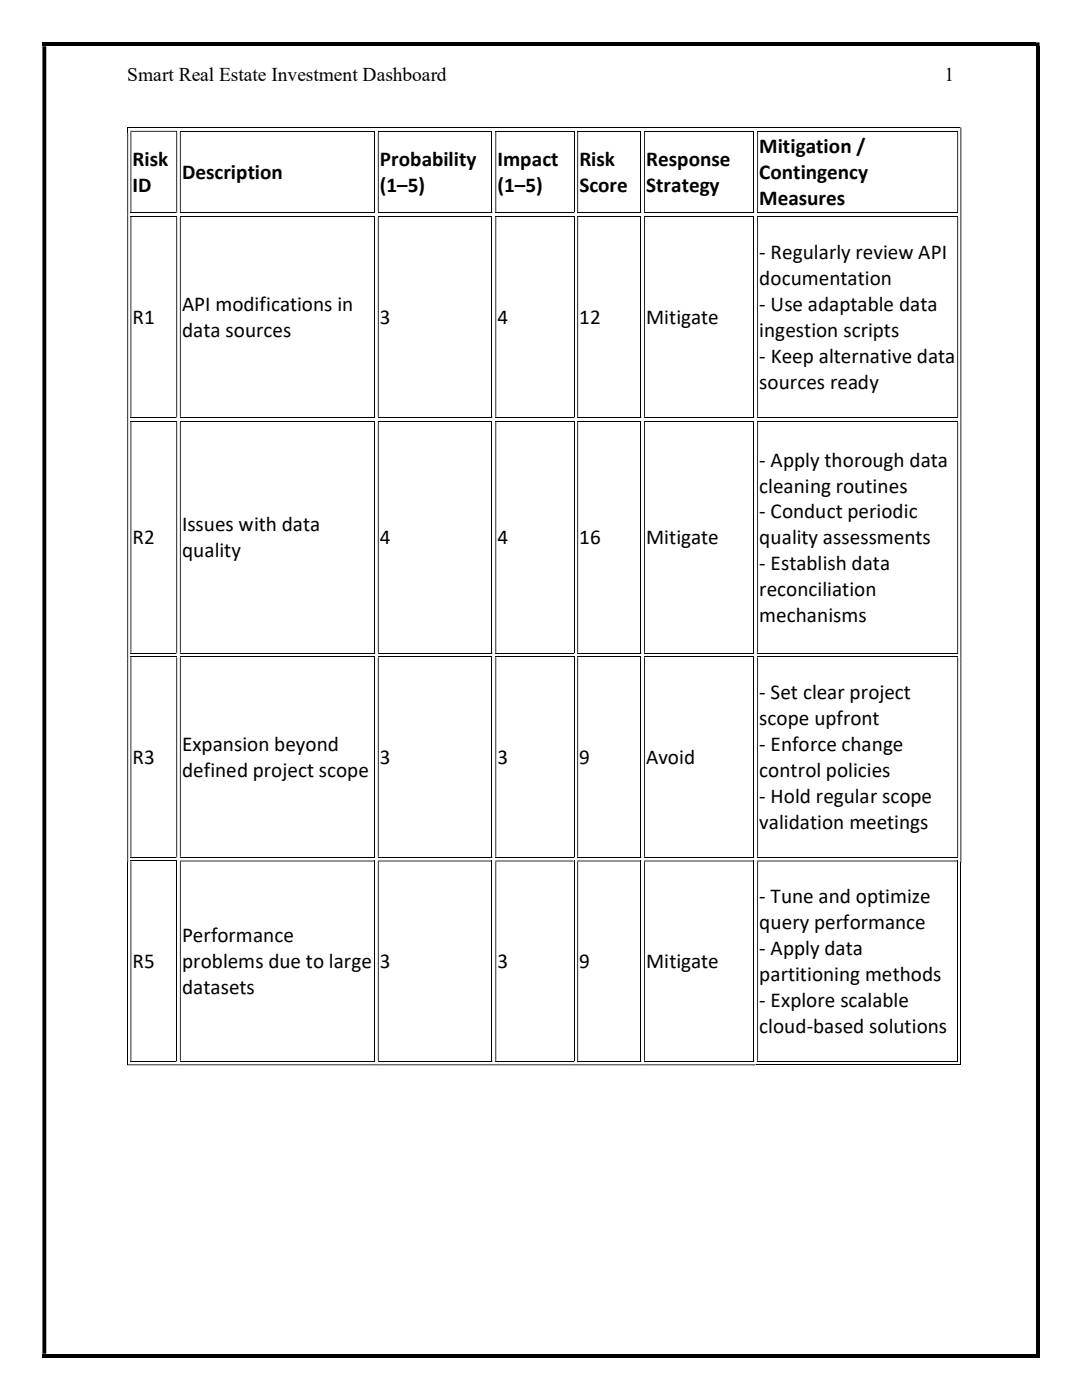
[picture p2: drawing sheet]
<svg xmlns="http://www.w3.org/2000/svg" width="216mm" height="279mm" viewBox="0 0 216 279" stroke-linecap="round" stroke-linejoin="round" font-family="sans-serif">
<defs><g id="words">
<g font-size="4.2" fill="#00000a">
<text x="26.5" y="33.1">Risk</text>
<text x="36.3" y="35.7">Description</text>
<text x="75.8" y="33.1">Probability</text>
<text x="99.3" y="33.1">Impact</text>
<text x="115.6" y="33.1">Risk</text>
<text x="128.9" y="33.1">Response</text>
<text x="151.5" y="30.6">Mitigation /</text>
<text x="151.5" y="35.7">Contingency</text>
<text x="26.5" y="38.3">ID</text>
<text x="75.8" y="38.3">(1–5)</text>
<text x="99.3" y="38.3">(1–5)</text>
<text x="115.6" y="38.3">Score</text>
<text x="128.9" y="38.3">Strategy</text>
<text x="151.5" y="40.9">Measures</text>
<text x="151.5" y="51.7">- Regularly review API</text>
<text x="151.5" y="56.9">documentation</text>
<text x="26.5" y="64.6">R1</text>
<text x="36.3" y="62.1">API modifications in</text>
<text x="75.8" y="64.6">3</text>
<text x="99.3" y="64.6">4</text>
<text x="115.6" y="64.6">12</text>
<text x="128.9" y="64.6">Mitigate</text>
<text x="151.5" y="62.1">- Use adaptable data</text>
<text x="36.3" y="67.2">data sources</text>
<text x="151.5" y="67.2">ingestion scripts</text>
<text x="151.5" y="72.4">- Keep alternative data</text>
<text x="151.5" y="77.6">sources ready</text>
<text x="151.5" y="93.1">- Apply thorough data</text>
<text x="151.5" y="98.3">cleaning routines</text>
<text x="36.3" y="106">Issues with data</text>
<text x="151.5" y="103.5">- Conduct periodic</text>
<text x="26.5" y="108.6">R2</text>
<text x="36.3" y="111.2">quality</text>
<text x="75.8" y="108.6">4</text>
<text x="99.3" y="108.6">4</text>
<text x="115.6" y="108.6">16</text>
<text x="128.9" y="108.6">Mitigate</text>
<text x="151.5" y="108.6">quality assessments</text>
<text x="151.5" y="113.8">- Establish data</text>
<text x="151.5" y="119">reconciliation</text>
<text x="151.5" y="124.1">mechanisms</text>
<text x="151.5" y="139.6">- Set clear project</text>
<text x="36.3" y="149.9">Expansion beyond</text>
<text x="151.5" y="144.8">scope upfront</text>
<text x="151.5" y="149.9">- Enforce change</text>
<text x="26.5" y="152.5">R3</text>
<text x="36.3" y="155.1">defined project scope</text>
<text x="75.8" y="152.5">3</text>
<text x="99.3" y="152.5">3</text>
<text x="115.6" y="152.5">9</text>
<text x="128.9" y="152.5">Avoid</text>
<text x="151.5" y="155.1">control policies</text>
<text x="151.5" y="160.3">- Hold regular scope</text>
<text x="151.5" y="165.4">validation meetings</text>
<text x="151.5" y="180.3">- Tune and optimize</text>
<text x="151.5" y="185.5">query performance</text>
<text x="36.3" y="188">Performance</text>
<text x="151.5" y="190.6">- Apply data</text>
<text x="26.5" y="193.2">R5</text>
<text x="36.3" y="193.2">problems due to large</text>
<text x="75.8" y="193.2">3</text>
<text x="99.3" y="193.2">3</text>
<text x="115.6" y="193.2">9</text>
<text x="128.9" y="193.2">Mitigate</text>
<text x="151.5" y="195.8">partitioning methods</text>
<text x="36.3" y="198.4">datasets</text>
<text x="151.5" y="201">- Explore scalable</text>
<text x="151.5" y="206.2">cloud-based solutions</text>
</g>
<g font-size="3.9" fill="#00000a">
<text x="25.4" y="16.1">Smart Real Estate Investment Dashboard</text>
<text x="188.5" y="16.1">1</text>
</g>
</g></defs>
<g fill="#000">
<path d="M8.5 8.5h198.2v.7h-198.2z" fill-rule="evenodd"/>
<path d="M206.7 8.5h.7v.7h-.7zM8.5 9.2h.7v261h-.7z" fill-rule="evenodd"/>
<path d="M25.4 25.4h.2v1.1h-.2z" fill-rule="evenodd"/>
<path d="M35.2 26.3h.1v16h-.1zM25.4 26.5h.2v16.3h-.2z" fill-rule="evenodd"/>
<path d="M191 26.3h.2v16h-.2zM191.6 26.5h.2v16.3h-.2z" fill-rule="evenodd"/>
<path d="M191.6 25.4h.2v1.1h-.2zM26 26.1h9.2v.2h-9.2z" fill-rule="evenodd"/>
<path d="M25.4 42.8h.2v.7h-.2zM191.6 42.8h.2v.7h-.2z" fill-rule="evenodd"/>
<path d="M35.2 42.3h.1v.2h-.1zM26 26.3h.2v16h-.2z" fill-rule="evenodd"/>
<path d="M35.2 43.2h.1v40h-.1zM25.4 43.5h.2v40.2h-.2z" fill-rule="evenodd"/>
<path d="M74.7 42.3h.1v.2h-.1zM35.9 26.3h.2v16h-.2z" fill-rule="evenodd"/>
<path d="M98.1 42.3h.2v.2h-.2zM75.4 26.3h.2v16h-.2z" fill-rule="evenodd"/>
<path d="M114.5 42.3h.1v.2h-.1zM98.8 26.3h.2v16h-.2z" fill-rule="evenodd"/>
<path d="M127.8 42.3h.2v.2h-.2zM115.2 26.3h.2v16h-.2z" fill-rule="evenodd"/>
<path d="M150.3 42.3h.2v.2h-.2zM128.5 26.3h.2v16h-.2z" fill-rule="evenodd"/>
<path d="M191 42.3h.2v.2h-.2zM151.1 26.3h.2v16h-.2z" fill-rule="evenodd"/>
<path d="M191 43.2h.2v40h-.2zM191.6 43.5h.2v40.2h-.2z" fill-rule="evenodd"/>
<path d="M25.4 83.7h.2v.7h-.2zM191.6 83.7h.2v.7h-.2z" fill-rule="evenodd"/>
<path d="M35.2 83.2h.1v.2h-.1zM26 43.2h.2v40h-.2z" fill-rule="evenodd"/>
<path d="M35.2 84.1h.1v46.2h-.1zM25.4 84.4h.2v46.3h-.2z" fill-rule="evenodd"/>
<path d="M74.7 83.2h.1v.2h-.1zM35.9 43.2h.2v40h-.2z" fill-rule="evenodd"/>
<path d="M98.1 83.2h.2v.2h-.2zM75.4 43.2h.2v40h-.2z" fill-rule="evenodd"/>
<path d="M114.5 83.2h.1v.2h-.1zM98.8 43.2h.2v40h-.2z" fill-rule="evenodd"/>
<path d="M127.8 83.2h.2v.2h-.2zM115.2 43.2h.2v40h-.2z" fill-rule="evenodd"/>
<path d="M150.3 83.2h.2v.2h-.2zM128.5 43.2h.2v40h-.2z" fill-rule="evenodd"/>
<path d="M191 83.2h.2v.2h-.2zM151.1 43.2h.2v40h-.2z" fill-rule="evenodd"/>
<path d="M191 84.1h.2v46.2h-.2zM191.6 84.4h.2v46.3h-.2z" fill-rule="evenodd"/>
<path d="M25.4 130.7h.2v.7h-.2zM191.6 130.7h.2v.7h-.2z" fill-rule="evenodd"/>
<path d="M35.2 130.3h.1v.1h-.1zM26 84.1h.2v46.2h-.2z" fill-rule="evenodd"/>
<path d="M35.2 131.2h.1v39.8h-.1zM25.4 131.4h.2v40h-.2z" fill-rule="evenodd"/>
<path d="M74.7 130.3h.1v.1h-.1zM35.9 84.1h.2v46.2h-.2z" fill-rule="evenodd"/>
<path d="M98.1 130.3h.2v.1h-.2zM75.4 84.1h.2v46.2h-.2z" fill-rule="evenodd"/>
<path d="M114.5 130.3h.1v.1h-.1zM98.8 84.1h.2v46.2h-.2z" fill-rule="evenodd"/>
<path d="M127.8 130.3h.2v.1h-.2zM115.2 84.1h.2v46.2h-.2z" fill-rule="evenodd"/>
<path d="M150.3 130.3h.2v.1h-.2zM128.5 84.1h.2v46.2h-.2z" fill-rule="evenodd"/>
<path d="M191 130.3h.2v.1h-.2zM151.1 84.1h.2v46.2h-.2z" fill-rule="evenodd"/>
<path d="M191 131.2h.2v39.8h-.2zM191.6 131.4h.2v40h-.2z" fill-rule="evenodd"/>
<path d="M25.4 171.4h.2v.8h-.2zM191.6 171.4h.2v.8h-.2z" fill-rule="evenodd"/>
<path d="M35.2 171h.1v.2h-.1zM26 131.2h.2v39.8h-.2z" fill-rule="evenodd"/>
<path d="M74.7 171h.1v.2h-.1zM35.9 131.2h.2v39.8h-.2z" fill-rule="evenodd"/>
<path d="M98.1 171h.2v.2h-.2zM75.4 131.2h.2v39.8h-.2z" fill-rule="evenodd"/>
<path d="M114.5 171h.1v.2h-.1zM98.8 131.2h.2v39.8h-.2z" fill-rule="evenodd"/>
<path d="M127.8 171h.2v.2h-.2zM115.2 131.2h.2v39.8h-.2z" fill-rule="evenodd"/>
<path d="M150.3 171h.2v.2h-.2zM128.5 131.2h.2v39.8h-.2z" fill-rule="evenodd"/>
<path d="M191 171h.2v.2h-.2zM151.1 131.2h.2v39.8h-.2z" fill-rule="evenodd"/>
<path d="M25.4 212.4h10.2v.2h-10.2zM35.9 171.7h38.8v.2h-38.8z" fill-rule="evenodd"/>
<path d="M35.2 211.7h.1v.2h-.1zM26 171.9h.2v39.8h-.2z" fill-rule="evenodd"/>
<path d="M35.6 212.4h39.5v.2h-39.5zM75.4 171.7h22.7v.2h-22.7z" fill-rule="evenodd"/>
<path d="M74.7 211.7h.1v.2h-.1zM35.9 171.9h.2v39.8h-.2z" fill-rule="evenodd"/>
<path d="M75.1 212.4h23.5v.2h-23.5zM98.8 171.7h15.7v.2h-15.7z" fill-rule="evenodd"/>
<path d="M98.1 211.7h.2v.2h-.2zM75.4 171.9h.2v39.8h-.2z" fill-rule="evenodd"/>
<path d="M98.6 212.4h16.3v.2h-16.3zM115.2 171.7h12.6v.2h-12.6z" fill-rule="evenodd"/>
<path d="M114.5 211.7h.1v.2h-.1zM98.8 171.9h.2v39.8h-.2z" fill-rule="evenodd"/>
<path d="M114.9 212.4h13.3v.2h-13.3zM128.5 171.7h21.8v.2h-21.8z" fill-rule="evenodd"/>
<path d="M127.8 211.7h.2v.2h-.2zM115.2 171.9h.2v39.8h-.2z" fill-rule="evenodd"/>
<path d="M128.2 212.4h22.6v.2h-22.6zM151.1 171.7h39.9v.2h-39.9z" fill-rule="evenodd"/>
<path d="M150.3 211.7h.2v.2h-.2zM128.5 171.9h.2v39.8h-.2z" fill-rule="evenodd"/>
<path d="M191 211.7h.2v.2h-.2zM151.1 171.9h.2v39.8h-.2z" fill-rule="evenodd"/>
<path d="M8.5 270.2h198.2v.7h-198.2z" fill-rule="evenodd"/>
</g>
<g fill="none" stroke="#000" stroke-width=".2">
<path d="M25.6 25.5h166M35.9 26.2h38.8M74.8 26.3v16M75.4 26.2h22.7M98.2 26.3v16M98.8 26.2h15.7M114.6 26.3v16M115.2 26.2h12.6M127.9 26.3v16M128.5 26.2h21.8M150.4 26.3v16M151.1 26.2h39.9"/>
<path d="M26 42.4h9.2M26 43.1h9.2M35.9 42.4h38.8M35.9 43.1h38.8M74.8 43.2v40M75.4 42.4h22.7M75.4 43.1h22.7M98.2 43.2v40M98.8 42.4h15.7M98.8 43.1h15.7M114.6 43.2v40M115.2 42.4h12.6"/>
<path d="M115.2 43.1h12.6M127.9 43.2v40M128.5 42.4h21.8M128.5 43.1h21.8M150.4 43.2v40M151.1 42.4h39.9M151.1 43.1h39.9M26 83.3h9.2M26 84h9.2M35.9 83.3h38.8M35.9 84h38.8M74.8 84.1v46.2"/>
<path d="M75.4 83.3h22.7M75.4 84h22.7M98.2 84.1v46.2M98.8 83.3h15.7M98.8 84h15.7M114.6 84.1v46.2M115.2 83.3h12.6M115.2 84h12.6M127.9 84.1v46.2M128.5 83.3h21.8M128.5 84h21.8M150.4 84.1v46.2"/>
<path d="M151.1 83.3h39.9M151.1 84h39.9M26 130.3h9.2M26 131.1h9.2M35.9 130.3h38.8M35.9 131.1h38.8M74.8 131.2v39.8M75.4 130.3h22.7M75.4 131.1h22.7M98.2 131.2v39.8M98.8 130.3h15.7M98.8 131.1h15.7"/>
<path d="M114.6 131.2v39.8M115.2 130.3h12.6M115.2 131.1h12.6M127.9 131.2v39.8M128.5 130.3h21.8M128.5 131.1h21.8M150.4 131.2v39.8M151.1 130.3h39.9M151.1 131.1h39.9M25.5 172.2v40.4M26 171.1h9.2M26 171.8h9.2"/>
<path d="M35.3 171.9v39.8M35.9 171.1h38.8M74.8 171.9v39.8M75.4 171.1h22.7M98.2 171.9v39.8M98.8 171.1h15.7M114.6 171.9v39.8M115.2 171.1h12.6M127.9 171.9v39.8M128.5 171.1h21.8M150.4 171.9v39.8M151.1 171.1h39.9"/>
<path d="M191.1 171.9v39.8M191.7 172.2v40.4M26 211.8h9.2M35.9 211.8h38.8M75.4 211.8h22.7M98.8 211.8h15.7M115.2 211.8h12.6M128.5 211.8h21.8M150.8 212.5h40.8M151.1 211.8h39.9"/>
</g>
<g fill="#000">
<path d="M206.7 9.2h.7v261h-.7zM35.2 26.1h.1v.2h-.1zM74.7 26.1h.1v.2h-.1zM98.1 26.1h.2v.2h-.2zM114.5 26.1h.1v.2h-.1zM127.8 26.1h.2v.2h-.2zM150.3 26.1h.2v.2h-.2zM191 26.1h.2v.2h-.2zM35.2 43.1h.1v.1h-.1zM74.7 43.1h.1v.1h-.1zM98.1 43.1h.2v.1h-.2zM114.5 43.1h.1v.1h-.1z"/>
<path d="M127.8 43.1h.2v.1h-.2zM150.3 43.1h.2v.1h-.2zM191 43.1h.2v.1h-.2zM35.2 83.9h.1v.2h-.1zM74.7 83.9h.1v.2h-.1zM98.1 83.9h.2v.2h-.2zM114.5 83.9h.1v.2h-.1zM127.8 83.9h.2v.2h-.2zM150.3 83.9h.2v.2h-.2zM191 83.9h.2v.2h-.2zM35.2 131h.1v.2h-.1zM74.7 131h.1v.2h-.1z"/>
<path d="M98.1 131h.2v.2h-.2zM114.5 131h.1v.2h-.1zM127.8 131h.2v.2h-.2zM150.3 131h.2v.2h-.2zM191 131h.2v.2h-.2zM35.2 171.7h.1v.2h-.1zM74.7 171.7h.1v.2h-.1zM98.1 171.7h.2v.2h-.2zM114.5 171.7h.1v.2h-.1zM127.8 171.7h.2v.2h-.2zM150.3 171.7h.2v.2h-.2zM191 171.7h.2v.2h-.2z"/>
<path d="M191.6 212.4h.2v.2h-.2zM206.7 270.2h.7v.7h-.7z"/>
</g>
<use href="#words"/>
</svg>
